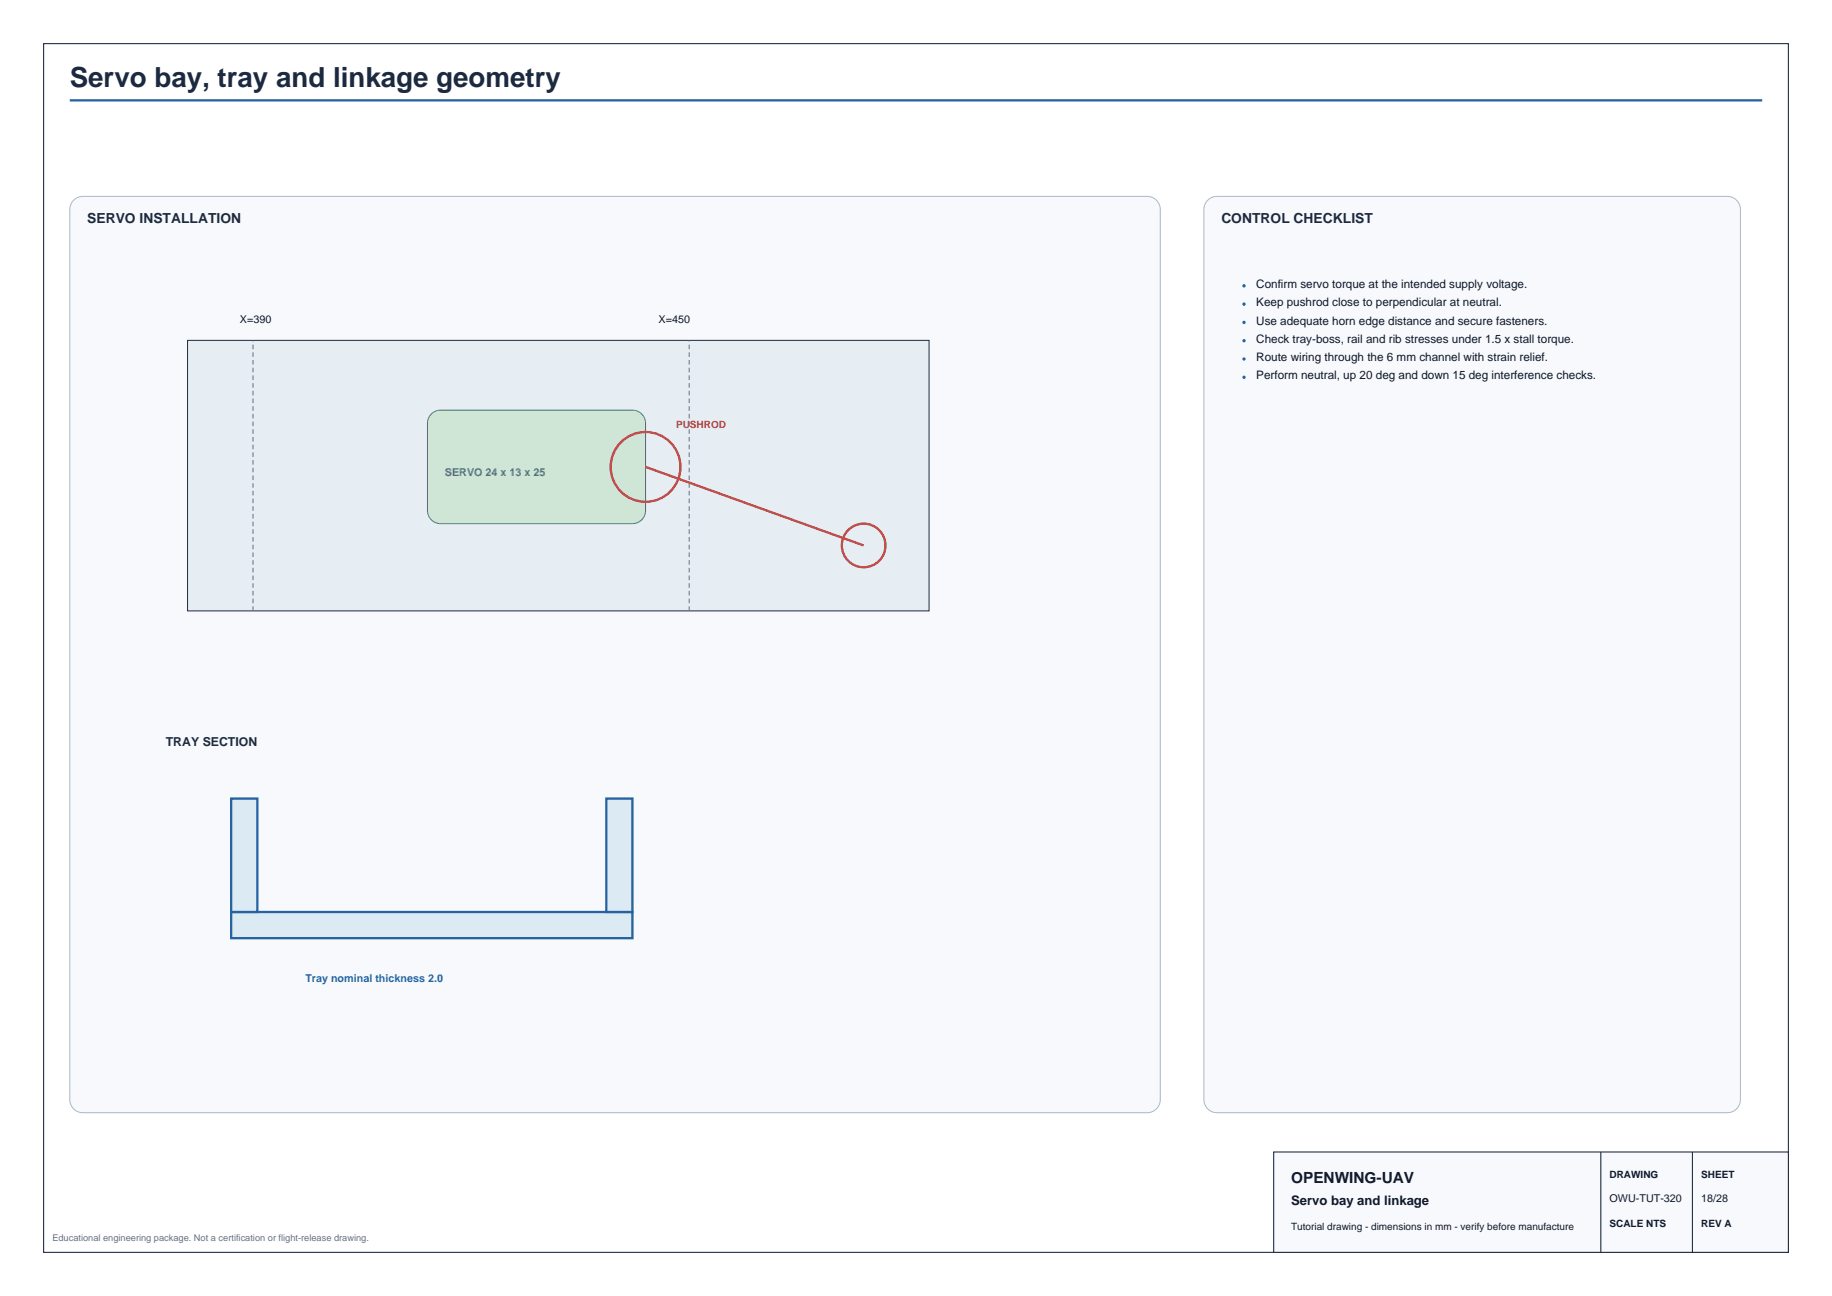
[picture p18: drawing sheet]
<svg xmlns="http://www.w3.org/2000/svg" width="420mm" height="297mm" viewBox="0 0 420 297" stroke-linecap="round" stroke-linejoin="round" font-family="sans-serif">
<defs><g id="words">
<text font-size="6.3" fill="#1b2a41" x="16" y="20">Servo bay, tray and linkage geometry</text>
<text font-size="3.5" fill="#111827" x="296" y="271">OPENWING-UAV</text>
<g font-size="3.2" fill="#1b2a41">
<text x="20" y="51">SERVO INSTALLATION</text>
<text x="280" y="51">CONTROL CHECKLIST</text>
</g>
<text font-size="3" fill="#111827" x="296" y="276.2">Servo bay and linkage</text>
<text font-size="2.8" fill="#1b2a41" x="38" y="171">TRAY SECTION</text>
<g font-size="2.7" fill="#111827">
<text x="288" y="66">Confirm servo torque at the intended supply voltage.</text>
<text x="288" y="70.2">Keep pushrod close to perpendicular at neutral.</text>
<text x="288" y="74.4">Use adequate horn edge distance and secure fasteners.</text>
<text x="288" y="78.6">Check tray-boss, rail and rib stresses under 1.5 x stall torque.</text>
<text x="288" y="82.8">Route wiring through the 6 mm channel with strain relief.</text>
<text x="288" y="87">Perform neutral, up 20 deg and down 15 deg interference checks.</text>
</g>
<g font-size="2.5" fill="#111827">
<text x="55" y="74">X=390</text>
<text x="151" y="74">X=450</text>
<text x="369" y="275.5">OWU-TUT-320</text>
<text x="390" y="275.5">18/28</text>
</g>
<text font-size="2.5" fill="#4b8a67" x="102" y="109">SERVO 24 x 13 x 25</text>
<text font-size="2.5" fill="#2563a6" x="70" y="225">Tray nominal thickness 2.0</text>
<text font-size="2.3" fill="#c74440" x="155" y="98">PUSHROD</text>
<g font-size="2.3" fill="#111827">
<text x="369" y="270">DRAWING</text>
<text x="390" y="270">SHEET</text>
<text x="296" y="281.8">Tutorial drawing - dimensions in mm - verify before manufacture</text>
<text x="369" y="281.2">SCALE NTS</text>
<text x="390" y="281.2">REV A</text>
</g>
<text font-size="2.1" fill="#667085" x="12" y="284.5">Educational engineering package. Not a certification or flight-release drawing.</text>
</g></defs>
<path d="M16 23h388" fill="none" stroke="#2563a6" stroke-width=".53"/>
<path d="M16.7 46.1a2.99 2.99 0 0 1 2.3-1.1h244a3 3 0 0 1 3 3v204a3 3 0 0 1-3 3h-244a3 3 0 0 1-3-3v-204l.1-.7z" fill-rule="evenodd" fill="#f7f9fc" stroke="#aab7c6" stroke-width=".23"/>
<path d="M43 78h170v62h-170z" fill-rule="evenodd" fill="#e6eef4" stroke="#1b2a41" stroke-width=".23"/>
<path d="M58 140v-62M158 140v-62" fill="none" stroke="#667085" stroke-width=".23" stroke-dasharray="1.1 .7" stroke-linecap="butt"/>
<path d="M99.1 94.7l1.2-.6 .7-.1h44a3 3 0 0 1 3 3v20a3 3 0 0 1-3 3h-44a3 3 0 0 1-3-3v-20a2.99 2.99 0 0 1 1.1-2.3z" fill-rule="evenodd" fill="#cfe6d6" stroke="#4b8a67" stroke-width=".23"/>
<g fill="none" stroke="#c74440" stroke-width=".53">
<path d="M148 107l50 18"/>
<circle cx="148" cy="107" r="8"/>
<circle cx="198" cy="125" r="5"/>
</g>
<g fill="#dceaf3" stroke="#2563a6" stroke-width=".53">
<path d="M53 209h92v6h-92z" fill-rule="evenodd"/>
<path d="M53 183h6v26h-6z" fill-rule="evenodd"/>
<path d="M139 183h6v26h-6z" fill-rule="evenodd"/>
</g>
<path d="M276.7 46.1a2.99 2.99 0 0 1 2.3-1.1h117a3 3 0 0 1 3 3v204a3 3 0 0 1-3 3h-117a3 3 0 0 1-3-3v-204l.1-.7z" fill-rule="evenodd" fill="#f7f9fc" stroke="#aab7c6" stroke-width=".23"/>
<g fill="#2563a6">
<circle cx="285.2" cy="65.5" r=".39"/>
<circle cx="285.2" cy="69.7" r=".39"/>
<circle cx="285.2" cy="73.9" r=".39"/>
<circle cx="285.2" cy="78.1" r=".39"/>
<circle cx="285.2" cy="82.3" r=".39"/>
<circle cx="285.2" cy="86.5" r=".39"/>
</g>
<path d="M10 10h400v277h-400z" fill="none" stroke="#1b2a41" stroke-width=".25"/>
<path d="M292 264h118v23h-118z" fill-rule="evenodd" fill="#f7f9fc" stroke="#1b2a41" stroke-width=".25"/>
<path d="M367 264v23M388 264v23" fill="none" stroke="#1b2a41" stroke-width=".25"/>
<use href="#words"/>
</svg>
